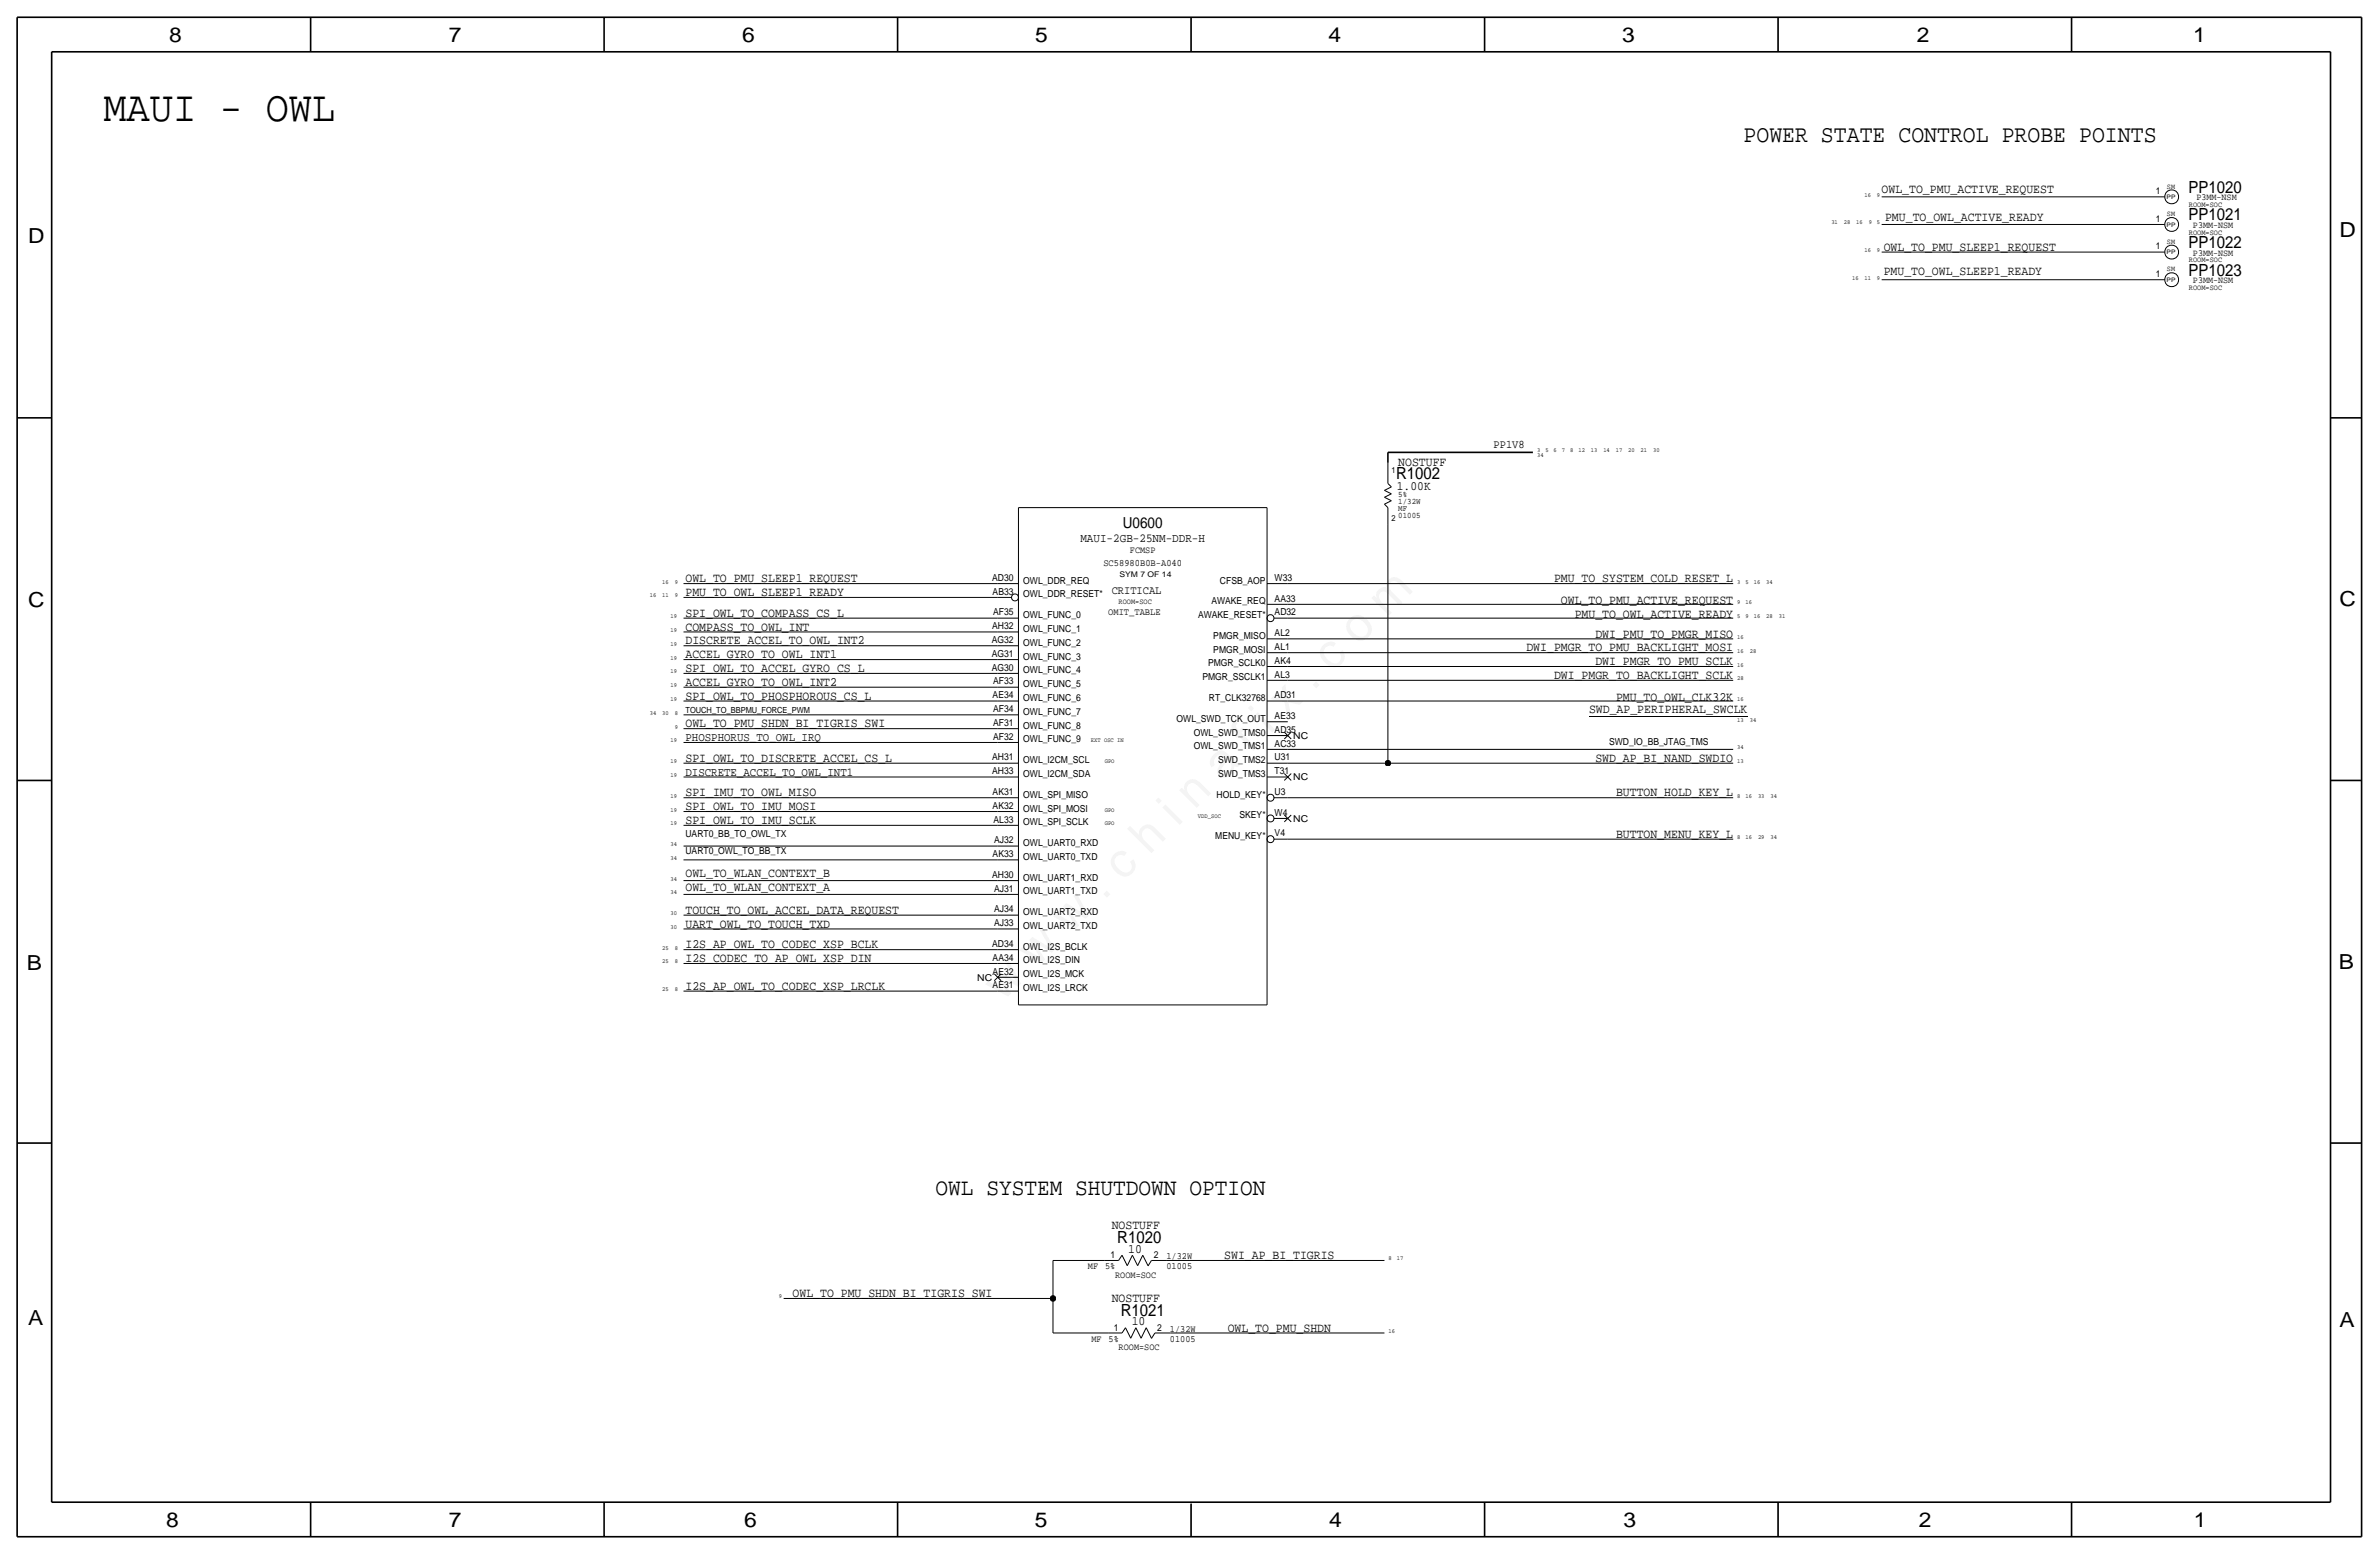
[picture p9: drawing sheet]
<svg xmlns="http://www.w3.org/2000/svg" width="875mm" height="572mm" viewBox="0 0 875 572" stroke-linecap="round" stroke-linejoin="round" font-family="sans-serif">
<defs><g id="words">
<text font-size="17.6" x="368.7" y="368.7" transform="rotate(-45 368.7 368.7)">w w w . c h i n a f i x . c o m</text>
<text font-size="15.9" x="38" y="44.5">MAUI - OWL</text>
<text font-size="8.9" x="641.3" y="52.1">POWER STATE CONTROL PROBE POINTS</text>
<text font-size="8.7" x="344.1" y="439.4">OWL SYSTEM SHUTDOWN OPTION</text>
<g font-size="7.6">
<text x="62.2" y="15.5">8</text>
<text x="165.1" y="15.5">7</text>
<text x="273" y="15.5">6</text>
<text x="380.7" y="15.5">5</text>
<text x="488.6" y="15.5">4</text>
<text x="596.6" y="15.5">3</text>
<text x="705.1" y="15.5">2</text>
<text x="806.7" y="15.5">1</text>
<text x="10.4" y="89.4">D</text>
<text x="860.5" y="87.1">D</text>
<text x="10.4" y="223.3">C</text>
<text x="860.5" y="222.8">C</text>
<text x="9.8" y="356.6">B</text>
<text x="860.3" y="356.4">B</text>
<text x="10.4" y="487.4">A</text>
<text x="860.5" y="488.2">A</text>
<text x="61.2" y="561.6">8</text>
<text x="165" y="561.6">7</text>
<text x="273.8" y="561.6">6</text>
<text x="380.7" y="561.6">5</text>
<text x="488.9" y="561.6">4</text>
<text x="597.1" y="561.6">3</text>
<text x="705.8" y="561.6">2</text>
<text x="806.9" y="561.6">1</text>
</g>
<g font-size="6.2">
<text x="805" y="70.9">PP1020</text>
<text x="805" y="81">PP1021</text>
<text x="805" y="91.2">PP1022</text>
<text x="805" y="101.3">PP1023</text>
<text x="513.5" y="176.3">R1002</text>
<text x="410.9" y="457.2">R1020</text>
<text x="412.2" y="483.9">R1021</text>
</g>
<text font-size="5.6" x="413" y="194.3">U0600</text>
<g font-size="4.7">
<text x="692.1" y="71.1">OWL_TO_PMU_ACTIVE_REQUEST</text>
<text x="693.4" y="81.3">PMU_TO_OWL_ACTIVE_READY</text>
<text x="692.9" y="92.2">OWL_TO_PMU_SLEEP1_REQUEST</text>
<text x="692.9" y="101.1">PMU_TO_OWL_SLEEP1_READY</text>
<text x="514.3" y="171.5">NOSTUFF</text>
<text x="513.8" y="180.1">1.00K</text>
<text x="252.1" y="214.1">OWL_TO_PMU_SLEEP1_REQUEST</text>
<text x="571.6" y="214.1">PMU_TO_SYSTEM_COLD_RESET_L</text>
<text x="252.1" y="219.2">PMU_TO_OWL_SLEEP1_READY</text>
<text x="252.1" y="226.8">SPI_OWL_TO_COMPASS_CS_L</text>
<text x="574.1" y="222.3">OWL_TO_PMU_ACTIVE_REQUEST</text>
<text x="579.2" y="227.3">PMU_TO_OWL_ACTIVE_READY</text>
<text x="252.1" y="231.9">COMPASS_TO_OWL_INT</text>
<text x="252.1" y="237">DISCRETE_ACCEL_TO_OWL_INT2</text>
<text x="561.4" y="239.5">DWI_PMGR_TO_PMU_BACKLIGHT_MOSI</text>
<text x="586.8" y="234.5">DWI_PMU_TO_PMGR_MISO</text>
<text x="252.1" y="242.1">ACCEL_GYRO_TO_OWL_INT1</text>
<text x="586.8" y="244.6">DWI_PMGR_TO_PMU_SCLK</text>
<text x="252.1" y="247.2">SPI_OWL_TO_ACCEL_GYRO_CS_L</text>
<text x="571.6" y="249.7">DWI_PMGR_TO_BACKLIGHT_SCLK</text>
<text x="252.1" y="257.3">SPI_OWL_TO_PHOSPHOROUS_CS_L</text>
<text x="252.1" y="252.2">ACCEL_GYRO_TO_OWL_INT2</text>
<text x="594.4" y="257.8">PMU_TO_OWL_CLK32K</text>
<text x="584.5" y="262.4">SWD_AP_PERIPHERAL_SWCLK</text>
<text x="252.1" y="267.5">OWL_TO_PMU_SHDN_BI_TIGRIS_SWI</text>
<text x="252.1" y="280.2">SPI_OWL_TO_DISCRETE_ACCEL_CS_L</text>
<text x="586.8" y="280.2">SWD_AP_BI_NAND_SWDIO</text>
<text x="252.1" y="292.9">SPI_IMU_TO_OWL_MISO</text>
<text x="594.4" y="292.9">BUTTON_HOLD_KEY_L</text>
<text x="252.1" y="297.9">SPI_OWL_TO_IMU_MOSI</text>
<text x="252.1" y="303">SPI_OWL_TO_IMU_SCLK</text>
<text x="594.4" y="308.1">BUTTON_MENU_KEY_L</text>
<text x="252.1" y="322.7">OWL_TO_WLAN_CONTEXT_B</text>
<text x="252.1" y="327.8">OWL_TO_WLAN_CONTEXT_A</text>
<text x="252.1" y="336">TOUCH_TO_OWL_ACCEL_DATA_REQUEST</text>
<text x="252.1" y="341.1">UART_OWL_TO_TOUCH_TXD</text>
<text x="252.1" y="348.7">I2S_AP_OWL_TO_CODEC_XSP_BCLK</text>
<text x="252.1" y="353.8">I2S_CODEC_TO_AP_OWL_XSP_DIN</text>
<text x="252.1" y="364">I2S_AP_OWL_TO_CODEC_XSP_LRCLK</text>
<text x="408.9" y="452.1">NOSTUFF</text>
<text x="415" y="460.8">10</text>
<text x="450.3" y="463">SWI_AP_BI_TIGRIS</text>
<text x="291.5" y="477">OWL_TO_PMU_SHDN_BI_TIGRIS_SWI</text>
<text x="408.9" y="478.8">NOSTUFF</text>
<text x="416.3" y="487.4">10</text>
<text x="451.6" y="489.7">OWL_TO_PMU_SHDN</text>
</g>
<text font-size="4.5" x="397.4" y="199.4">MAUI-2GB-25NM-DDR-H</text>
<g font-size="4.4">
<text x="252.1" y="272.5">PHOSPHORUS_TO_OWL_IRQ</text>
<text x="252.1" y="285.2">DISCRETE_ACCEL_TO_OWL_INT1</text>
</g>
<g font-size="4.3">
<text x="549.4" y="164.6">PP1V8</text>
<text x="408.9" y="218.4">CRITICAL</text>
</g>
<g font-size="3.6">
<text x="405.8" y="208.3">SC58980B0B-A040</text>
<text x="407.6" y="226.1">OMIT_TABLE</text>
</g>
<g font-size="3.5">
<text x="793" y="71.4">1</text>
<text x="807.9" y="73.7">P3MM-NSM</text>
<text x="793" y="81.5">1</text>
<text x="806.6" y="83.8">P3MM-NSM</text>
<text x="793" y="91.7">1</text>
<text x="806.6" y="94">P3MM-NSM</text>
<text x="793" y="101.9">1</text>
<text x="806.6" y="104.1">P3MM-NSM</text>
<text x="415.6" y="203.2">FCMSP</text>
<text x="364.9" y="213.6">AD30</text>
<text x="376.4" y="214.6">OWL_DDR_REQ</text>
<text x="448.7" y="214.6">CFSB_AOP</text>
<text x="468.8" y="213.6">W33</text>
<text x="365.1" y="218.7">AB33</text>
<text x="376.4" y="219.7">OWL_DDR_RESET*</text>
<text x="468.8" y="221.2">AA33</text>
<text x="365.3" y="226.3">AF35</text>
<text x="376.4" y="227.3">OWL_FUNC_0</text>
<text x="440.7" y="227.3">AWAKE_RESET*</text>
<text x="445.6" y="222.2">AWAKE_REQ</text>
<text x="468.8" y="226.3">AD32</text>
<text x="364.9" y="231.4">AH32</text>
<text x="376.4" y="232.4">OWL_FUNC_1</text>
<text x="468.8" y="234">AL2</text>
<text x="364.8" y="236.5">AG32</text>
<text x="376.4" y="237.5">OWL_FUNC_2</text>
<text x="446.3" y="234.9">PMGR_MISO</text>
<text x="468.8" y="239">AL1</text>
<text x="364.8" y="241.6">AG31</text>
<text x="376.4" y="242.6">OWL_FUNC_3</text>
<text x="444.3" y="245.1">PMGR_SCLK0</text>
<text x="446.3" y="240">PMGR_MOSI</text>
<text x="468.8" y="244.1">AK4</text>
<text x="364.8" y="246.6">AG30</text>
<text x="365.3" y="251.7">AF33</text>
<text x="376.4" y="247.6">OWL_FUNC_4</text>
<text x="442.2" y="250.2">PMGR_SSCLK1</text>
<text x="468.8" y="249.2">AL3</text>
<text x="365.1" y="256.8">AE34</text>
<text x="376.4" y="252.7">OWL_FUNC_5</text>
<text x="376.4" y="257.8">OWL_FUNC_6</text>
<text x="444.7" y="257.8">RT_CLK32768</text>
<text x="468.8" y="256.8">AD31</text>
<text x="365.3" y="261.9">AF34</text>
<text x="376.4" y="262.9">OWL_FUNC_7</text>
<text x="365.3" y="267">AF31</text>
<text x="376.4" y="268">OWL_FUNC_8</text>
<text x="432.8" y="265.4">OWL_SWD_TCK_OUT</text>
<text x="468.8" y="264.4">AE33</text>
<text x="468.8" y="269.5">AD35</text>
<text x="365.3" y="272">AF32</text>
<text x="376.4" y="273">OWL_FUNC_9</text>
<text x="439.1" y="275.6">OWL_SWD_TMS1</text>
<text x="439.1" y="270.5">OWL_SWD_TMS0</text>
<text x="468.8" y="274.6">AC33</text>
<text x="475.7" y="271.8">NC</text>
<text x="591.9" y="274">SWD_IO_BB_JTAG_TMS</text>
<text x="364.9" y="279.7">AH31</text>
<text x="376.4" y="280.7">OWL_I2CM_SCL</text>
<text x="448" y="280.7">SWD_TMS2</text>
<text x="468.8" y="279.7">U31</text>
<text x="364.9" y="284.7">AH33</text>
<text x="376.4" y="285.7">OWL_I2CM_SDA</text>
<text x="448" y="285.7">SWD_TMS3</text>
<text x="468.8" y="284.8">T31</text>
<text x="475.7" y="287">NC</text>
<text x="365.1" y="292.4">AK31</text>
<text x="376.4" y="293.4">OWL_SPI_MISO</text>
<text x="447.5" y="293.4">HOLD_KEY*</text>
<text x="468.8" y="292.4">U3</text>
<text x="365.1" y="297.4">AK32</text>
<text x="376.4" y="298.4">OWL_SPI_MOSI</text>
<text x="468.8" y="300">W4</text>
<text x="365.5" y="302.5">AL33</text>
<text x="376.4" y="303.5">OWL_SPI_SCLK</text>
<text x="455.9" y="301">SKEY*</text>
<text x="475.7" y="302.3">NC</text>
<text x="252.1" y="307.8">UART0_BB_TO_OWL_TX</text>
<text x="365.6" y="310.2">AJ32</text>
<text x="376.4" y="311.1">OWL_UART0_RXD</text>
<text x="447" y="308.6">MENU_KEY*</text>
<text x="468.8" y="307.6">V4</text>
<text x="252.1" y="314.2">UART0_OWL_TO_BB_TX</text>
<text x="365.1" y="315.2">AK33</text>
<text x="376.4" y="316.2">OWL_UART0_TXD</text>
<text x="364.9" y="322.9">AH30</text>
<text x="376.4" y="323.8">OWL_UART1_RXD</text>
<text x="365.6" y="327.9">AJ31</text>
<text x="376.4" y="328.9">OWL_UART1_TXD</text>
<text x="365.6" y="335.6">AJ34</text>
<text x="365.6" y="340.6">AJ33</text>
<text x="376.4" y="341.6">OWL_UART2_TXD</text>
<text x="376.4" y="336.5">OWL_UART2_RXD</text>
<text x="364.9" y="348.2">AD34</text>
<text x="365.1" y="353.3">AA34</text>
<text x="376.4" y="349.2">OWL_I2S_BCLK</text>
<text x="365.1" y="358.4">AE32</text>
<text x="376.4" y="359.4">OWL_I2S_MCK</text>
<text x="376.4" y="354.3">OWL_I2S_DIN</text>
<text x="359.4" y="360.7">NC</text>
<text x="365.1" y="363.5">AE31</text>
<text x="376.4" y="364.5">OWL_I2S_LRCK</text>
<text x="400.1" y="466.9">MF</text>
<text x="406.5" y="466.9">5%</text>
<text x="408.4" y="462.8">1</text>
<text x="424.4" y="462.8">2</text>
<text x="429.1" y="463">1/32W</text>
<text x="429.1" y="466.9">01005</text>
<text x="410.2" y="469.9">ROOM=SOC</text>
<text x="409.7" y="489.5">1</text>
<text x="425.7" y="489.5">2</text>
<text x="430.3" y="489.7">1/32W</text>
<text x="401.4" y="493.5">MF</text>
<text x="407.8" y="493.5">5%</text>
<text x="411.4" y="496.6">ROOM=SOC</text>
<text x="430.3" y="493.5">01005</text>
</g>
<g font-size="3.1">
<text x="511.8" y="174">1</text>
<text x="514.3" y="182.9">5%</text>
<text x="514.3" y="185.4">1/32W</text>
<text x="511.8" y="191.8">2</text>
<text x="514.3" y="188">MF</text>
<text x="514.3" y="190.5">01005</text>
<text x="252.1" y="262.4">TOUCH_TO_BBPMU_FORCE_PWM</text>
</g>
<g font-size="2.9">
<text x="805.1" y="76.2">ROOM=SOC</text>
<text x="805.1" y="86.4">ROOM=SOC</text>
<text x="805.1" y="96.5">ROOM=SOC</text>
<text x="805.1" y="106.7">ROOM=SOC</text>
<text x="411.8" y="212.1">SYM 7 OF 14</text>
<text x="411.4" y="222.3">ROOM=SOC</text>
</g>
<g font-size="2.8">
<text x="797" y="69.3">SM</text>
<text x="797" y="79.5">SM</text>
<text x="797" y="89.7">SM</text>
<text x="797" y="99.8">SM</text>
</g>
<g font-size="2.3">
<text x="685.8" y="72.4">16</text>
<text x="690.4" y="72.4">9</text>
<text x="796.9" y="73.2">PP</text>
<text x="673.6" y="82.5">31</text>
<text x="678.2" y="82.5">28</text>
<text x="682.8" y="82.5">16</text>
<text x="687.3" y="82.5">9</text>
<text x="690.4" y="82.5">5</text>
<text x="796.9" y="83.3">PP</text>
<text x="685.8" y="92.7">16</text>
<text x="690.4" y="92.7">9</text>
<text x="796.9" y="93.5">PP</text>
<text x="681.2" y="102.9">16</text>
<text x="685.8" y="102.9">11</text>
<text x="690.4" y="102.9">9</text>
<text x="796.9" y="103.6">PP</text>
<text x="565.4" y="166.4">3</text>
<text x="568.4" y="166.4">5</text>
<text x="571.4" y="166.4">6</text>
<text x="574.5" y="166.4">7</text>
<text x="577.5" y="166.4">8</text>
<text x="580.6" y="166.4">12</text>
<text x="585.2" y="166.4">13</text>
<text x="589.7" y="166.4">14</text>
<text x="594.3" y="166.4">17</text>
<text x="598.9" y="166.4">20</text>
<text x="603.5" y="166.4">21</text>
<text x="608" y="166.4">30</text>
<text x="565.4" y="168.2">34</text>
<text x="243.6" y="214.6">16</text>
<text x="248.2" y="214.6">9</text>
<text x="639" y="214.6">3</text>
<text x="642.1" y="214.6">5</text>
<text x="645.1" y="214.6">16</text>
<text x="649.7" y="214.6">34</text>
<text x="239" y="219.7">16</text>
<text x="243.6" y="219.7">11</text>
<text x="248.2" y="219.7">9</text>
<text x="246.6" y="227.3">19</text>
<text x="639" y="222.3">9</text>
<text x="639" y="227.3">5</text>
<text x="642.1" y="222.3">16</text>
<text x="642.1" y="227.3">9</text>
<text x="645.1" y="227.3">16</text>
<text x="649.7" y="227.3">28</text>
<text x="654.3" y="227.3">31</text>
<text x="246.6" y="232.4">19</text>
<text x="246.6" y="237.5">19</text>
<text x="639" y="235">16</text>
<text x="246.6" y="242.6">19</text>
<text x="639" y="240">16</text>
<text x="639" y="245.1">16</text>
<text x="643.6" y="240">28</text>
<text x="246.6" y="247.7">19</text>
<text x="639" y="250.2">28</text>
<text x="246.6" y="257.8">19</text>
<text x="246.6" y="252.7">19</text>
<text x="639" y="257.8">16</text>
<text x="239" y="262.9">34</text>
<text x="243.6" y="262.9">30</text>
<text x="248.2" y="262.9">8</text>
<text x="248.2" y="268">9</text>
<text x="639" y="265.4">13</text>
<text x="643.6" y="265.4">34</text>
<text x="246.6" y="273.1">19</text>
<text x="401.3" y="273">EXT OSC IN</text>
<text x="639" y="275.6">34</text>
<text x="246.6" y="280.7">19</text>
<text x="406.3" y="280.7">GPO</text>
<text x="639" y="280.7">13</text>
<text x="246.6" y="285.8">19</text>
<text x="246.6" y="293.4">19</text>
<text x="639" y="293.4">8</text>
<text x="642.1" y="293.4">16</text>
<text x="646.6" y="293.4">33</text>
<text x="651.2" y="293.4">34</text>
<text x="246.6" y="298.5">19</text>
<text x="406.3" y="298.4">GPO</text>
<text x="246.6" y="303.5">19</text>
<text x="406.3" y="303.5">GPO</text>
<text x="440.6" y="301">VDD_SOC</text>
<text x="246.6" y="311.2">34</text>
<text x="639" y="308.6">8</text>
<text x="642.1" y="308.6">16</text>
<text x="646.6" y="308.6">29</text>
<text x="651.2" y="308.6">34</text>
<text x="246.6" y="316.2">34</text>
<text x="246.6" y="323.9">34</text>
<text x="246.6" y="328.9">34</text>
<text x="246.6" y="336.5">30</text>
<text x="246.6" y="341.6">30</text>
<text x="243.6" y="349.3">25</text>
<text x="248.2" y="349.3">8</text>
<text x="243.6" y="354.3">25</text>
<text x="248.2" y="354.3">8</text>
<text x="243.6" y="364.5">25</text>
<text x="248.2" y="364.5">8</text>
<text x="510.7" y="463.5">8</text>
<text x="513.8" y="463.5">17</text>
<text x="286.5" y="477.5">9</text>
<text x="510.7" y="490.2">16</text>
</g>
</g></defs>
<g fill="none" stroke="#000" stroke-width=".37">
<path d="M692.1 72.4h99.1zM791.2 72.4h5zM692.1 82.6h99.1zM692.1 92.7h99.1zM791.2 92.7h5zM791.2 82.5h5zM692.1 102.9h99.1zM791.2 102.9h5zM510.5 177.8l1.3 1.3zM510.5 170.2v7.6zM374.6 186.7h91.4zM374.6 186.7v182.9z"/>
<path d="M466 186.7v182.9zM509.2 185.4l1.3 1.3zM509.2 182.9l2.6 1.2zM509.2 180.3l2.6 1.3zM509.2 180.3l2.6-1.2zM509.2 185.4l2.6-1.3zM509.2 182.9l2.6-1.3zM510.5 193v87.7zM510.5 186.7v6.3zM251.4 214.6h115.6zM251.4 219.7h115.6zM473.7 214.6h163.8z"/>
<path d="M251.4 227.3h115.6zM251.4 232.4h115.6zM251.4 237.5h115.6zM473.7 227.3h163.8zM473.7 222.2h163.8zM473.7 234.9h163.8zM251.4 242.6h115.6zM251.4 247.6h115.6zM251.4 252.7h115.6zM251.4 257.8h115.6zM473.7 245.1h163.8zM473.7 250.2h163.8z"/>
<path d="M473.7 257.8h163.8zM473.7 240h163.8zM251.4 268h115.6zM251.4 262.9h115.6zM251.4 273h115.6zM473.7 275.6h163.8zM584.4 263.6h58.4M251.4 298.4h115.6zM251.4 293.4h115.6zM251.4 280.7h115.6zM251.4 285.7h115.6zM473.7 293.4h163.8z"/>
<path d="M473.7 280.7h36.8zM510.5 280.7h127zM251.4 303.5h115.6zM251.4 316.2h115.6zM251.4 311.1h115.6zM473.7 308.6h163.8zM251.4 328.9h115.6zM251.4 323.8h115.6zM251.4 336.5h115.6zM251.4 341.6h115.6zM251.4 354.3h115.6zM251.4 349.2h115.6z"/>
<path d="M251.4 364.5h115.6zM374.6 369.6h91.4zM288.2 477.5h99.1zM387.3 463.5h19.1zM387.3 477.5v12.7zM387.3 463.5v14zM406.4 463.5h5zM412.7 461.6l1.9 3.9zM412.7 461.6l-1.3 1.9zM416.5 461.6l-1.9 3.9zM416.5 461.6l1.9 3.9zM420.3 461.6l-1.9 3.9z"/>
<path d="M420.3 461.6l2 3.9zM423.5 463.5h5.7zM423.5 463.5l-1.2 2.1zM429.2 463.5h80zM387.3 490.2h20.3zM407.6 490.2h5.1zM414 488.3l1.9 3.9zM414 488.3l-1.3 1.9zM417.8 488.3l-1.9 3.9zM417.8 488.3l1.9 3.9zM421.6 488.3l-1.9 3.9zM421.6 488.3l1.9 3.9z"/>
<path d="M424.8 490.2h5.7zM424.8 490.2l-1.3 2.1zM430.5 490.2h78.7z"/>
<circle cx="798.8" cy="72.4" r="2.56"/>
<circle cx="798.8" cy="82.6" r="2.56"/>
<circle cx="798.8" cy="92.7" r="2.56"/>
<circle cx="798.8" cy="102.9" r="2.56"/>
</g>
<g fill="none" stroke="#000" stroke-width=".6" stroke-linecap="butt">
<path d="M6.3 6.3v558.8zM6.3 6.3h862.3zM19 19v533.4zM19 19h838.2zM114.2 6.3v12.7zM222.2 6.3v12.7zM330.1 6.3v12.7zM438.1 6.3v12.7zM546.1 6.3v12.7zM654 6.3v12.7zM762 6.3v12.7zM857.2 19v533.4z"/>
<path d="M868.6 6.3v558.8zM6.3 153.7h12.7zM857.2 153.7h11.4zM510.5 166.4v3.8zM510.5 166.4h53.3zM6.3 287h12.7zM857.2 287h11.4zM6.3 420.4h12.7zM857.2 420.4h11.4zM19 552.4h838.2zM114.2 552.4v12.7zM222.2 552.4v12.7z"/>
<path d="M330.1 552.4v12.7zM438.1 553v12.1zM546.1 552.4v12.7zM654 552.4v12.7zM762 552.4v12.7zM6.3 565.1h862.3z"/>
</g>
<circle cx="387.3" cy="477.5" r="1.02" fill="#000" stroke="#000" stroke-width=".37"/>
<use href="#words"/>
</svg>
